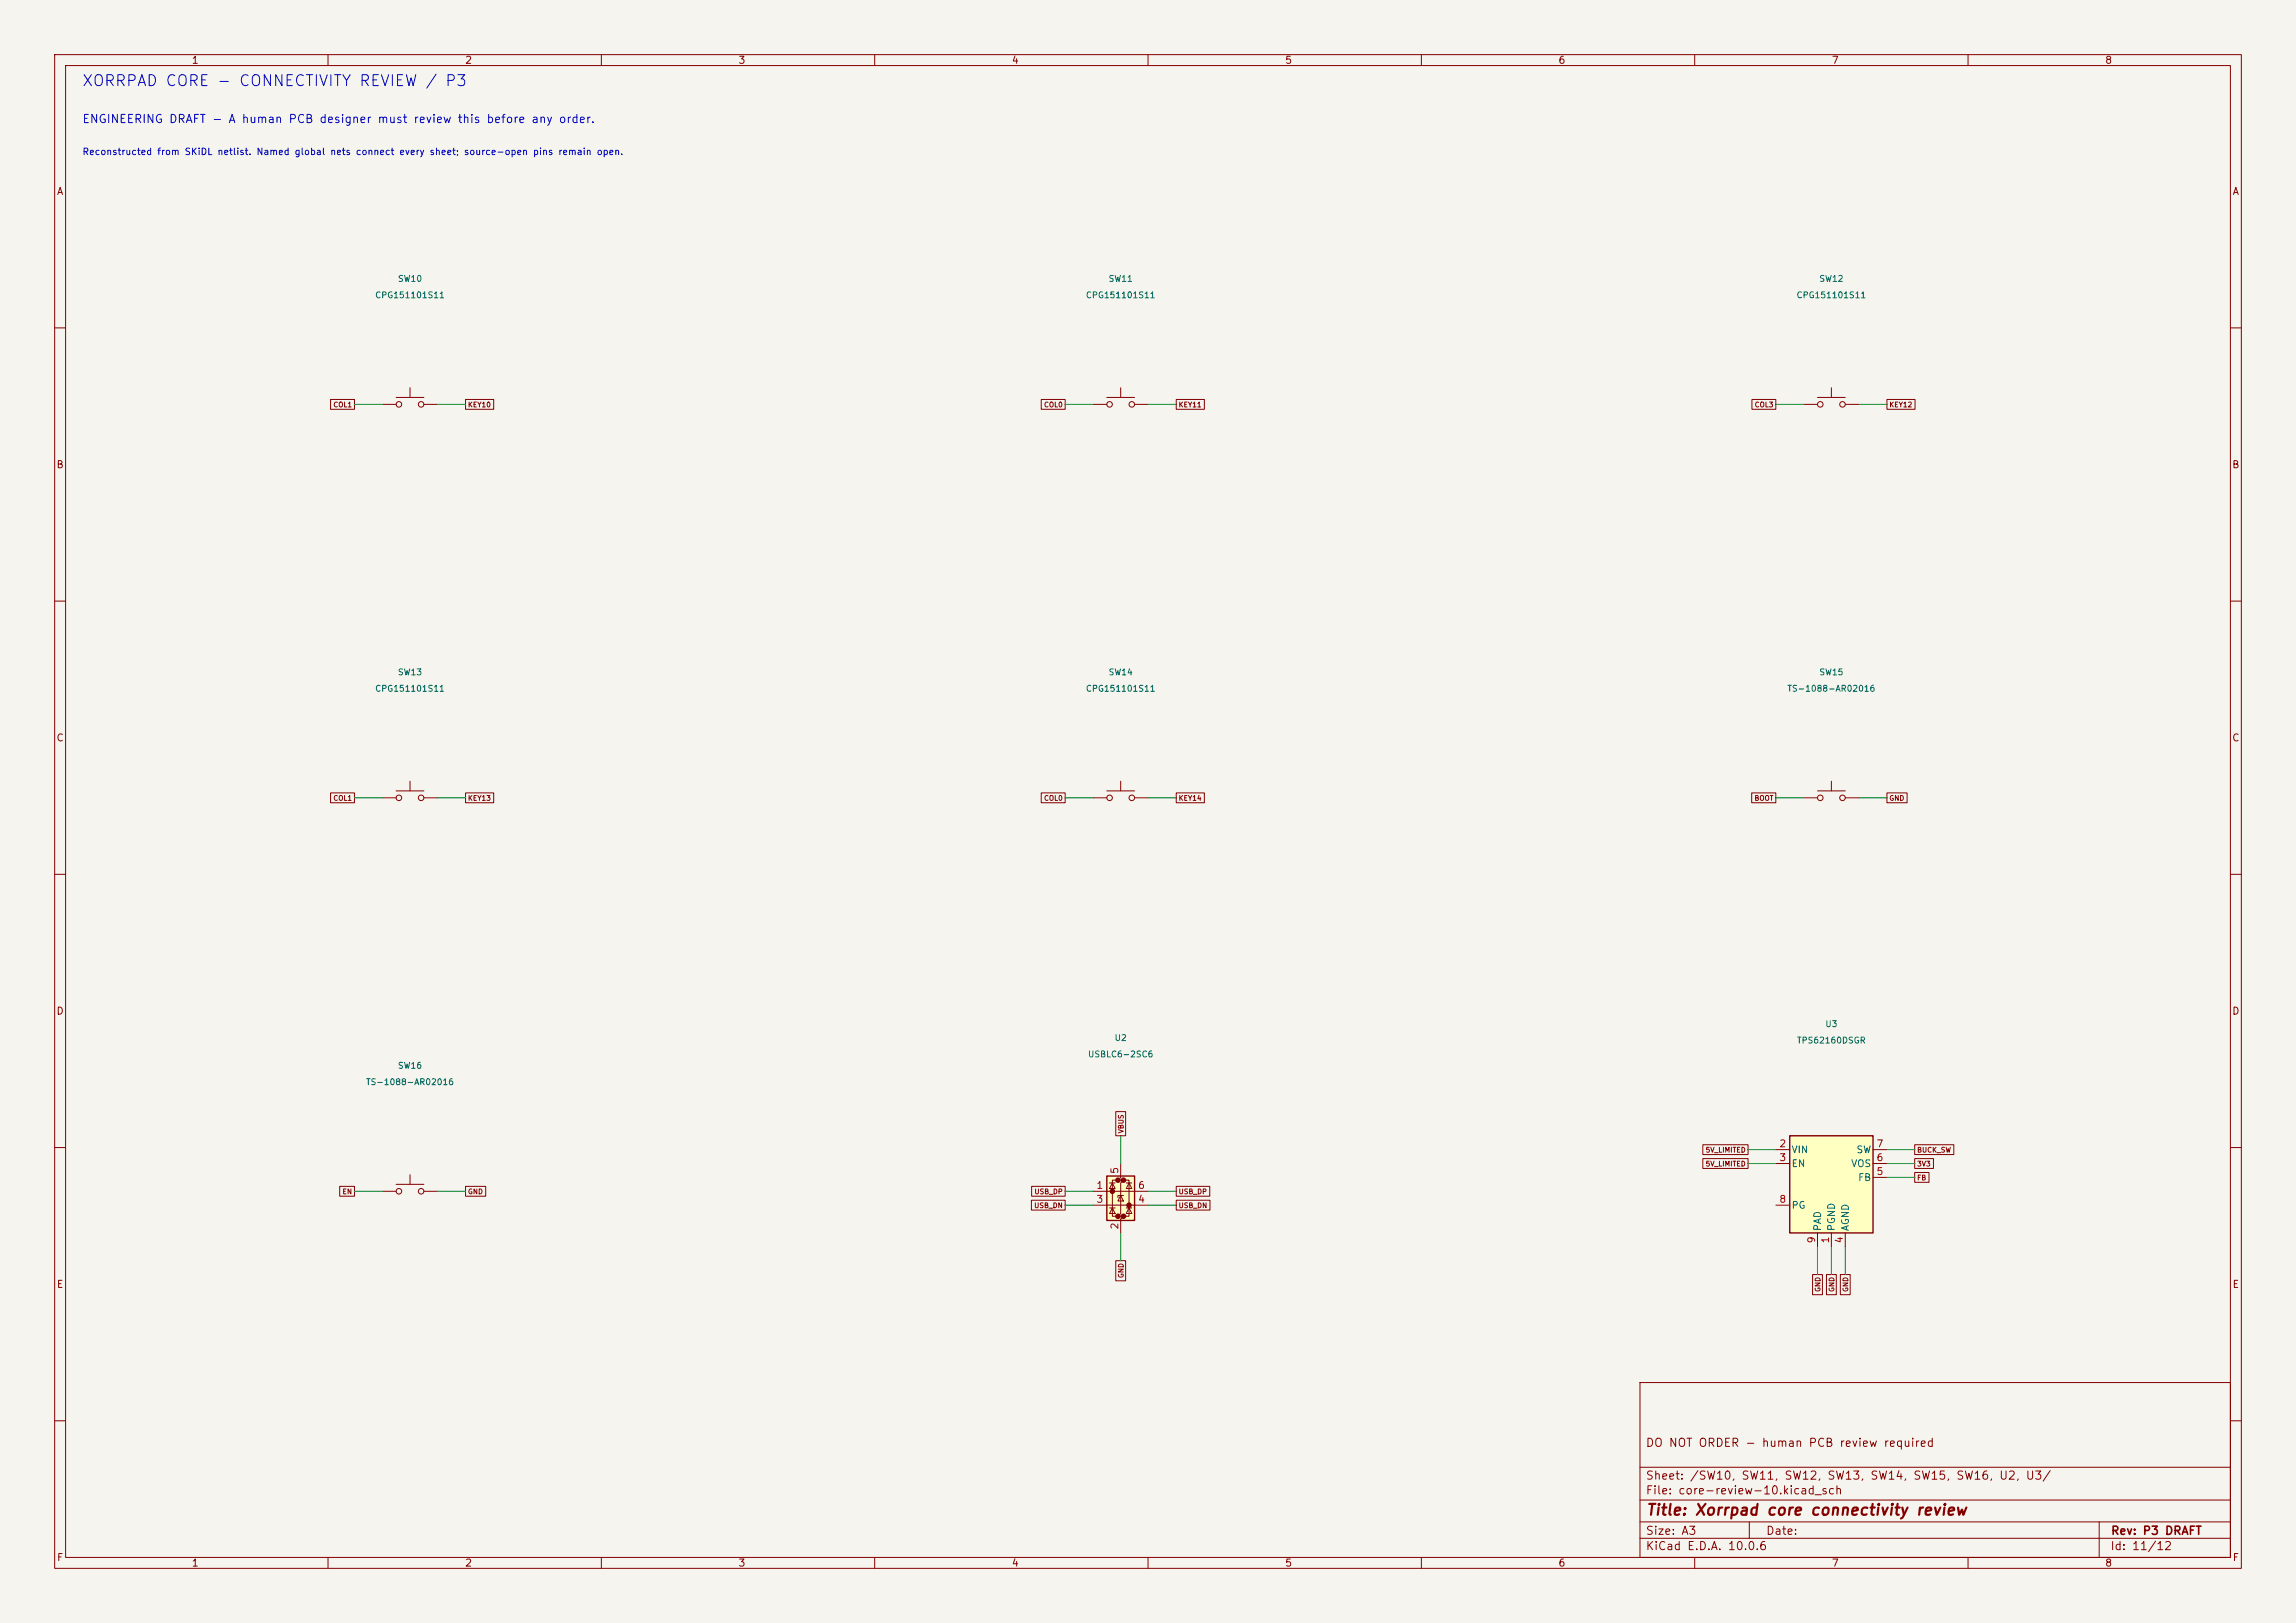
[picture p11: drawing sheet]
<svg xmlns="http://www.w3.org/2000/svg" width="420mm" height="297mm" viewBox="0 0 420 297" stroke-linecap="round" stroke-linejoin="round" font-family="sans-serif">
<defs><g id="words">
<text font-size="2" fill="#0000c2" x="14.9" y="16.3">XORRPAD CORE - CONNECTIVITY REVIEW / P3</text>
<text font-size="2" fill="#840000" x="301" y="277.8">Title: Xorrpad core connectivity review</text>
<text font-size="1.5" fill="#0000c2" x="15" y="22.9">ENGINEERING DRAFT - A human PCB designer must review this before any order.</text>
<g font-size="1.5" fill="#840000">
<text x="300.9" y="265.1">DO NOT ORDER - human PCB review required</text>
<text x="300.9" y="273.8">File: core-review-10.kicad_sch</text>
<text x="300.9" y="271.1">Sheet: /SW10, SW11, SW12, SW13, SW14, SW15, SW16, U2, U3/</text>
<text x="300.9" y="281.2">Size: A3</text>
<text x="322.9" y="281.2">Date:</text>
<text x="386" y="281.2">Rev: P3 DRAFT</text>
<text x="300.9" y="284">KiCad E.D.A. 10.0.6</text>
<text x="385.9" y="284">Id: 11/12</text>
</g>
<g font-size="1.3" fill="#840000">
<text x="35" y="12">1</text>
<text x="85" y="12">2</text>
<text x="135" y="12">3</text>
<text x="185" y="12">4</text>
<text x="235" y="12">5</text>
<text x="285" y="12">6</text>
<text x="335" y="12">7</text>
<text x="385" y="12">8</text>
<text x="10.3" y="36">A</text>
<text x="408.3" y="36">A</text>
<text x="10.2" y="86">B</text>
<text x="408.2" y="86">B</text>
<text x="10.2" y="136">C</text>
<text x="408.2" y="136">C</text>
<text x="10.2" y="186">D</text>
<text x="408.2" y="186">D</text>
<text x="10.3" y="236">E</text>
<text x="408.3" y="236">E</text>
<text x="10.3" y="286">F</text>
<text x="35" y="287">1</text>
<text x="85" y="287">2</text>
<text x="135" y="287">3</text>
<text x="185" y="287">4</text>
<text x="235" y="287">5</text>
<text x="285" y="287">6</text>
<text x="335" y="287">7</text>
<text x="385" y="287">8</text>
<text x="408.3" y="286">F</text>
</g>
<g font-size="1.3" fill="#a90000">
<text x="204.9" y="214.9" transform="rotate(-90 204.9 214.9)">5</text>
<text x="325.4" y="210.2">2</text>
<text x="325.4" y="212.8">3</text>
<text x="343.2" y="215.3">5</text>
<text x="343.2" y="212.8">6</text>
<text x="343.2" y="210.2">7</text>
<text x="200.5" y="217.9">1</text>
<text x="200.5" y="220.4">3</text>
<text x="208.1" y="220.4">4</text>
<text x="208.1" y="217.9">6</text>
<text x="325.4" y="220.4">8</text>
<text x="204.9" y="225.1" transform="rotate(-90 204.9 225.1)">2</text>
<text x="332.3" y="227.6" transform="rotate(-90 332.3 227.6)">9</text>
<text x="334.9" y="227.6" transform="rotate(-90 334.9 227.6)">1</text>
<text x="337.4" y="227.6" transform="rotate(-90 337.4 227.6)">4</text>
</g>
<g font-size="1.3" fill="#006464">
<text x="327.6" y="211.3">VIN</text>
<text x="327.6" y="213.9">EN</text>
<text x="338.5" y="213.9">VOS</text>
<text x="339.5" y="211.3">SW</text>
<text x="327.6" y="221.5">PG</text>
<text x="339.8" y="216.4">FB</text>
<text x="333.4" y="225.4" transform="rotate(-90 333.4 225.4)">PAD</text>
<text x="336" y="225.4" transform="rotate(-90 336 225.4)">PGND</text>
<text x="338.5" y="225.4" transform="rotate(-90 338.5 225.4)">AGND</text>
</g>
<text font-size="1.2" fill="#0000c2" x="15" y="28.7">Reconstructed from SKiDL netlist. Named global nets connect every sheet; source-open pins remain open.</text>
<g font-size="1.1" fill="#006464">
<text x="72.7" y="51.8">SW10</text>
<text x="202.7" y="51.8">SW11</text>
<text x="332.7" y="51.8">SW12</text>
<text x="68.5" y="54.8">CPG151101S11</text>
<text x="198.5" y="54.8">CPG151101S11</text>
<text x="328.5" y="54.8">CPG151101S11</text>
<text x="72.7" y="123.8">SW13</text>
<text x="202.7" y="123.8">SW14</text>
<text x="332.7" y="123.8">SW15</text>
<text x="68.5" y="126.8">CPG151101S11</text>
<text x="198.5" y="126.8">CPG151101S11</text>
<text x="326.8" y="126.8">TS-1088-AR02016</text>
<text x="203.8" y="190.8">U2</text>
<text x="328.6" y="191.2">TPS62160DSGR</text>
<text x="333.8" y="188.2">U3</text>
<text x="72.7" y="195.8">SW16</text>
<text x="198.9" y="193.8">USBLC6-2SC6</text>
<text x="66.8" y="198.8">TS-1088-AR02016</text>
</g>
<g font-size=".9" fill="#840000">
<text x="60.9" y="74.7">COL1</text>
<text x="85.5" y="74.7">KEY10</text>
<text x="190.9" y="74.7">COL0</text>
<text x="215.5" y="74.7">KEY11</text>
<text x="320.9" y="74.7">COL3</text>
<text x="345.5" y="74.7">KEY12</text>
<text x="60.9" y="146.7">COL1</text>
<text x="85.5" y="146.7">KEY13</text>
<text x="190.9" y="146.7">COL0</text>
<text x="215.5" y="146.7">KEY14</text>
<text x="320.8" y="146.7">BOOT</text>
<text x="345.5" y="146.7">GND</text>
<text x="205.7" y="207.5" transform="rotate(-90 205.7 207.5)">VBUS</text>
<text x="311.9" y="213.7">5V_LIMITED</text>
<text x="311.9" y="211.1">5V_LIMITED</text>
<text x="350.6" y="211.1">BUCK_SW</text>
<text x="350.6" y="213.7">3V3</text>
<text x="62.6" y="218.7">EN</text>
<text x="85.5" y="218.7">GND</text>
<text x="189.1" y="221.3">USB_DN</text>
<text x="189.1" y="218.7">USB_DP</text>
<text x="215.5" y="221.3">USB_DN</text>
<text x="215.5" y="218.7">USB_DP</text>
<text x="350.6" y="216.2">FB</text>
<text x="205.7" y="234" transform="rotate(-90 205.7 234)">GND</text>
<text x="333.2" y="236.5" transform="rotate(-90 333.2 236.5)">GND</text>
<text x="335.7" y="236.5" transform="rotate(-90 335.7 236.5)">GND</text>
<text x="338.3" y="236.5" transform="rotate(-90 338.3 236.5)">GND</text>
</g>
</g></defs>
<path d="M0 0h420v297h-420z" fill="#f5f4ef" stroke="#f5f4ef" stroke-width=".18"/>
<g fill="none" stroke="#840000" stroke-width=".18">
<path d="M10 10h400v277h-400zM12 12h396v273h-396zM60 10v2M110 10v2M160 10v2M210 10v2M260 10v2M310 10v2M360 10v2M10 60h2M69.9 74h2.6M72.5 72.7h5"/>
<path d="M75 71v1.7M77.5 74h2.6M199.9 74h2.6M202.5 72.7h5M205 71v1.7M207.5 74h2.6M329.9 74h2.6M332.5 72.7h5M335 71v1.7M337.5 74h2.6M408 60h2M10 110h2"/>
<path d="M408 110h2M10 160h2M69.9 146h2.6M72.5 144.7h5M75 143v1.7M77.5 146h2.6M408 160h2M10 210h2M69.9 218h2.6M72.5 216.7h5M75 215v1.7M77.5 218h2.6"/>
<path d="M408 210h2M300 253h108v32h-108zM10 260h2M300 278.5h108M300 274.5h108M300 268.5h108M320 278.5v3M384 278.5v6.5M408 260h2M60 285v2M110 285v2M160 285v2"/>
<path d="M210 285v2M260 285v2M300 281.5h108M310 285v2M360 285v2"/>
<circle cx="73" cy="74" r=".51"/>
<circle cx="77" cy="74" r=".51"/>
<circle cx="203" cy="74" r=".51"/>
<circle cx="207" cy="74" r=".51"/>
<circle cx="333" cy="74" r=".51"/>
<circle cx="337" cy="74" r=".51"/>
<circle cx="73" cy="146" r=".51"/>
<circle cx="77" cy="146" r=".51"/>
<circle cx="73" cy="218" r=".51"/>
<circle cx="77" cy="218" r=".51"/>
</g>
<path d="M327.4 207.8h15.2v17.8h-15.2z" fill="#ffffc2"/>
<path d="M327.4 207.8h15.2v17.8h-15.2z" fill="none" stroke="#840000" stroke-width=".25"/>
<g fill="none" stroke="#840000" stroke-width=".18">
<path d="M329.9 146h2.6M332.5 144.7h5M335 143v1.7M337.5 146h2.6M324.8 210.4h2.6M324.8 212.9h2.6M342.6 210.4h2.6M342.6 212.9h2.6M342.6 215.5h2.6M324.8 220.5h2.6M332.5 225.6v2.6M335 225.6v2.6"/>
<path d="M337.5 225.6v2.6"/>
<circle cx="333" cy="146" r=".51"/>
<circle cx="337" cy="146" r=".51"/>
</g>
<path d="M202.5 215.2h5v8.1h-5z" fill="#ffffc2"/>
<g fill="#840000" stroke="#840000" stroke-width=".51">
<circle cx="203.5" cy="218" r=".25"/>
<circle cx="204.5" cy="216" r=".25"/>
<circle cx="204.5" cy="222.6" r=".25"/>
<circle cx="205.5" cy="216" r=".25"/>
<circle cx="205.5" cy="222.6" r=".25"/>
<circle cx="206.5" cy="220.5" r=".25"/>
</g>
<g fill="none" stroke="#840000" stroke-width=".18">
<path d="M60.5 73.1h4.3v1.8h-4.3zM85.2 73.1h5.1v1.8h-5.1zM190.5 73.1h4.3v1.8h-4.3zM215.2 73.1h5.1v1.8h-5.1zM320.5 73.1h4.3v1.8h-4.3zM345.2 73.1h5.1v1.8h-5.1zM60.5 145.1h4.3v1.8h-4.3zM85.2 145.1h5.1v1.8h-5.1zM190.5 145.1h4.3v1.8h-4.3zM199.9 146h2.6M202.5 144.7h5M205 143v1.7"/>
<path d="M207.5 146h2.6M215.2 145.1h5.1v1.8h-5.1zM320.4 145.1h4.4v1.8h-4.4zM345.2 145.1h3.6v1.8h-3.6zM62.1 217.1h2.7v1.8h-2.7zM85.2 217.1h3.6v1.8h-3.6zM188.7 219.6h6.1v1.8h-6.1zM188.7 217.1h6.1v1.8h-6.1zM199.9 218h10.2M203 216.5h1M203.5 216.5l.5 1h-1zM204.1 203.4h1.8v4.4h-1.8z"/>
<path d="M204.5 216h-1v6.6h1M205 212.9v2.6l-.5 .5h1l-.5 .5v5.6l-.5 .5h1l-.5 .5v2.5M205 218.8l.5 1h-1zM205.5 218.8h-1v.3M205.5 216h1v6.6h-1M206 216.5h1M206.5 216.5l.5 1h-1zM215.2 219.6h6.1v1.8h-6.1zM215.2 217.1h6.1v1.8h-6.1zM311.5 212h8.3v1.8h-8.3zM311.5 209.5h8.3v1.8h-8.3zM350.2 209.5h7.2v1.8h-7.2z"/>
<path d="M350.2 214.6h2.7v1.8h-2.7zM350.2 212h3.5v1.8h-3.5zM199.9 220.5h10.2M203 221h1M203.5 221l.5 1.1h-1zM204.1 230.7h1.8v3.7h-1.8zM206 221h1M206.5 221l.5 1.1h-1zM331.6 233.2h1.8v3.7h-1.8zM334.1 233.2h1.8v3.7h-1.8zM336.6 233.2h1.8v3.7h-1.8z"/>
<circle cx="203" cy="146" r=".51"/>
<circle cx="207" cy="146" r=".51"/>
</g>
<path d="M202.5 215.2h5v8.1h-5z" fill="none" stroke="#840000" stroke-width=".25"/>
<g fill="none" stroke="#009600" stroke-width=".18">
<path d="M64.8 74h5.1M80.1 74h5.1M194.8 74h5.1M210.1 74h5.1M324.8 74h5.1M340.1 74h5.1M64.8 146h5.1M80.1 146h5.1M194.8 146h5.1M210.1 146h5.1M324.8 146h5.1M340.1 146h5.1"/>
<path d="M64.8 218h5.1M80.1 218h5.1M194.8 218h5.1M205 207.8v5.1M210.1 218h5.1M319.8 210.4h5M319.8 212.9h5M345.2 210.4h5M345.2 215.5h5M345.2 212.9h5M194.8 220.5h5.1M205 225.6v5.1"/>
<path d="M210.1 220.5h5.1M332.5 228.2v5M335 228.2v5M337.5 228.2v5"/>
</g>
<use href="#words"/>
</svg>
